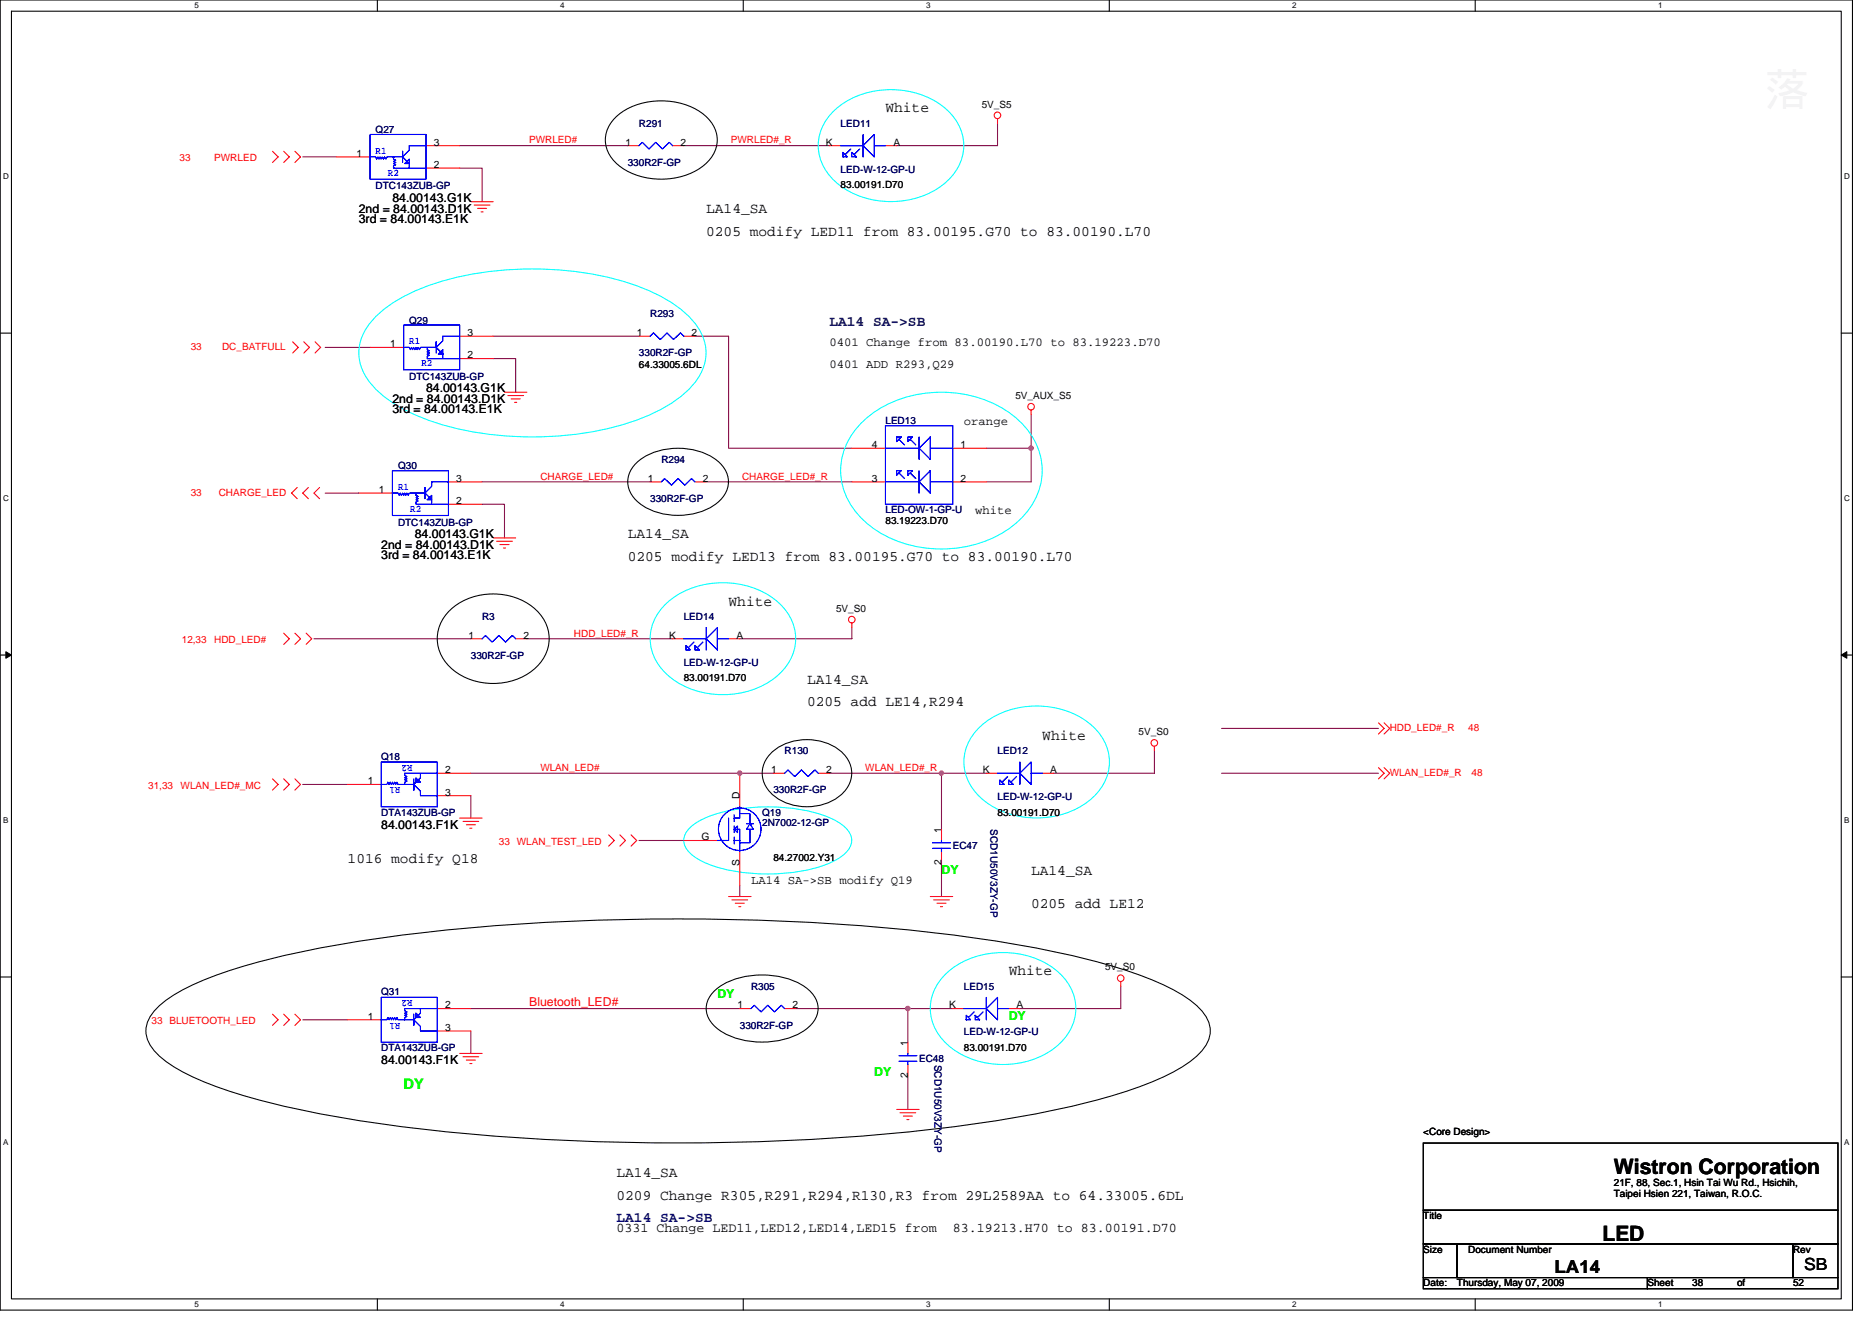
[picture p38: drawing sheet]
<svg xmlns="http://www.w3.org/2000/svg" width="297mm" height="210mm" viewBox="0 0 297 210" stroke-linecap="round" stroke-linejoin="round" font-family="sans-serif">
<defs><g id="words">
<g font-size="3.4">
<text x="256.1" y="186.2">Wistron Corporation</text>
<text x="254.3" y="196.9">LED</text>
</g>
<text font-size="2.8" x="246.7" y="202">LA14</text>
<text font-size="2.6" x="286.3" y="201.5">SB</text>
<g font-size="2.3">
<text x="140.5" y="17.8">White</text>
<text x="112.1" y="33.8">LA14_SA</text>
<text x="112.1" y="37.4">0205 modify LED11 from 83.00195.G70 to 83.00190.L70</text>
<text x="99.6" y="85.4">LA14_SA</text>
<text x="99.6" y="89">0205 modify LED13 from 83.00195.G70 to 83.00190.L70</text>
<text x="115.6" y="96.1">White</text>
<text x="128.1" y="112.1">0205 add LE14,R294</text>
<text x="128.1" y="108.5">LA14_SA</text>
<text x="165.4" y="117.4">White</text>
<text x="55.2" y="137">1016 modify Q18</text>
<text x="163.6" y="138.7">LA14_SA</text>
<text x="163.6" y="144.1">0205 add LE12</text>
<text x="160.1" y="154.7">White</text>
<text x="97.8" y="186.8">LA14_SA</text>
<text x="97.8" y="190.3">0209 Change R305,R291,R294,R130,R3 from 29L2589AA to 64.33005.6DL</text>
</g>
<text font-size="2.3" fill="#000040" x="131.6" y="51.7">LA14 SA-&gt;SB</text>
<text font-size="2.3" fill="#0f0" x="64" y="172.8">DY</text>
<text font-size="2.3" fill="#000080" x="97.8" y="194">LA14 SA-&gt;SB</text>
<g font-size="2.1">
<text x="97.8" y="195.5">0331 Change LED11,LED12,LED14,LED15 from</text>
<text x="151.2" y="195.5">83.19213.H70 to 83.00191.D70</text>
</g>
<g font-size="1.9">
<text x="56.9" y="33.8">2nd = 84.00143.D1K</text>
<text x="56.9" y="35.4">3rd = 84.00143.E1K</text>
<text x="62.3" y="32">84.00143.G1K</text>
<text x="131.6" y="54.9">0401 Change from 83.00190.L70 to 83.19223.D70</text>
<text x="131.6" y="58.5">0401 ADD R293,Q29</text>
<text x="62.3" y="64">2nd = 84.00143.D1K</text>
<text x="62.3" y="65.6">3rd = 84.00143.E1K</text>
<text x="67.6" y="62.2">84.00143.G1K</text>
<text x="152.9" y="67.4">orange</text>
<text x="154.7" y="81.6">white</text>
<text x="60.5" y="87.1">2nd = 84.00143.D1K</text>
<text x="60.5" y="88.7">3rd = 84.00143.E1K</text>
<text x="65.8" y="85.3">84.00143.G1K</text>
<text x="60.5" y="131.6">84.00143.F1K</text>
<text x="119.2" y="140.3">LA14 SA-&gt;SB modify Q19</text>
<text x="60.5" y="168.9">84.00143.F1K</text>
</g>
<g font-size="1.9" fill="#0f0">
<text x="149.4" y="138.7">DY</text>
<text x="113.8" y="158.3">DY</text>
<text x="160.1" y="161.8">DY</text>
<text x="138.7" y="170.7">DY</text>
</g>
<text font-size="1.9" fill="#f00" x="84" y="159.7">Bluetooth_LED#</text>
<g font-size="1.6">
<text x="155.8" y="17.1">5V_S5</text>
<text x="68.9" y="23.1">3</text>
<text x="99.2" y="23.1">1</text>
<text x="108" y="23.1">2</text>
<text x="131.1" y="23.1">K</text>
<text x="141.7" y="23.1">A</text>
<text x="56.6" y="24.9">1</text>
<text x="68.9" y="26.6">2</text>
<text x="133.4" y="29.9">83.00191.D70</text>
<text x="74.2" y="53.3">3</text>
<text x="101" y="53.3">1</text>
<text x="109.7" y="53.3">2</text>
<text x="61.9" y="55.1">1</text>
<text x="74.2" y="56.9">2</text>
<text x="101.4" y="58.3">64.33005.6DL</text>
<text x="161.1" y="63.3">5V_AUX_S5</text>
<text x="138.4" y="71.1">4</text>
<text x="152.4" y="71.1">1</text>
<text x="72.4" y="76.4">3</text>
<text x="102.8" y="76.4">1</text>
<text x="111.5" y="76.4">2</text>
<text x="138.4" y="76.4">3</text>
<text x="152.4" y="76.4">2</text>
<text x="60.1" y="78.2">1</text>
<text x="72.4" y="80">2</text>
<text x="140.5" y="83.2">83.19223.D70</text>
<text x="74.4" y="101.3">1</text>
<text x="83.1" y="101.3">2</text>
<text x="106.2" y="101.3">K</text>
<text x="116.9" y="101.3">A</text>
<text x="132.7" y="97.1">5V_S0</text>
<text x="108.5" y="108.1">83.00191.D70</text>
<text x="180.7" y="116.6">5V_S0</text>
<text x="58.4" y="124.4">1</text>
<text x="70.6" y="122.7">2</text>
<text x="122.4" y="122.7">1</text>
<text x="131.1" y="122.7">2</text>
<text x="156" y="122.7">K</text>
<text x="166.6" y="122.7">A</text>
<text x="70.6" y="126.2">3</text>
<text x="117.4" y="126.8" transform="rotate(-90 117.4 126.8)">D</text>
<text x="158.3" y="129.4">83.00191.D70</text>
<text x="111.3" y="133.3">G</text>
<text x="117.4" y="137.5" transform="rotate(-90 117.4 137.5)">S</text>
<text x="122.7" y="136.5">84.27002.Y31</text>
<text x="149.4" y="137.3" transform="rotate(-90 149.4 137.3)">2</text>
<text x="149.4" y="132.1" transform="rotate(-90 149.4 132.1)">1</text>
<text x="175.3" y="154">5V_S0</text>
<text x="58.4" y="161.8">1</text>
<text x="70.6" y="160">2</text>
<text x="117" y="160">1</text>
<text x="125.7" y="160">2</text>
<text x="150.6" y="160">K</text>
<text x="161.3" y="160">A</text>
<text x="70.6" y="163.6">3</text>
<text x="144" y="165.9" transform="rotate(-90 144 165.9)">1</text>
<text x="152.9" y="166.8">83.00191.D70</text>
<text x="144" y="171.1" transform="rotate(-90 144 171.1)">2</text>
<text x="225.8" y="180.1">&lt;Core Design&gt;</text>
<text x="256.1" y="188.1">21F, 88, Sec.1, Hsin Tai Wu Rd., Hsichih,</text>
<text x="256.1" y="189.9">Taipei Hsien 221, Taiwan, R.O.C.</text>
<text x="225.8" y="193.4">Title</text>
<text x="225.8" y="198.8">Size</text>
<text x="233" y="198.8">Document Number</text>
<text x="284.5" y="198.8">Rev</text>
<text x="225.8" y="204.1">Date:</text>
<text x="231.2" y="204.1">Thursday, May 07, 2009</text>
<text x="261.4" y="204.1">Sheet</text>
<text x="268.5" y="204.1">38</text>
<text x="275.6" y="204.1">of</text>
<text x="284.5" y="204.1">52</text>
</g>
<g font-size="1.6" fill="#000080">
<text x="59.6" y="21.1">Q27</text>
<text x="101.4" y="20.1">R291</text>
<text x="133.4" y="20.1">LED11</text>
<text x="99.6" y="26.3">330R2F-GP</text>
<text x="133.4" y="27.4">LED-W-12-GP-U</text>
<text x="59.6" y="30">DTC143ZUB-GP</text>
<text x="64.9" y="51.4">Q29</text>
<text x="103.2" y="50.3">R293</text>
<text x="101.4" y="56.5">330R2F-GP</text>
<text x="64.9" y="60.3">DTC143ZUB-GP</text>
<text x="140.5" y="67.2">LED13</text>
<text x="63.2" y="74.5">Q30</text>
<text x="104.9" y="73.4">R294</text>
<text x="63.2" y="83.4">DTC143ZUB-GP</text>
<text x="103.2" y="79.7">330R2F-GP</text>
<text x="140.5" y="81.4">LED-OW-1-GP-U</text>
<text x="76.5" y="98.3">R3</text>
<text x="108.5" y="98.3">LED14</text>
<text x="74.7" y="104.5">330R2F-GP</text>
<text x="108.5" y="105.6">LED-W-12-GP-U</text>
<text x="124.5" y="119.7">R130</text>
<text x="158.3" y="119.7">LED12</text>
<text x="60.5" y="120.5">Q18</text>
<text x="122.7" y="125.9">330R2F-GP</text>
<text x="60.5" y="129.4">DTA143ZUB-GP</text>
<text x="120.9" y="129.4">Q19</text>
<text x="120.9" y="131">2N7002-12-GP</text>
<text x="157.2" y="131.6" transform="rotate(90 157.2 131.6)">SCD1U50V3ZY-GP</text>
<text x="158.3" y="126.9">LED-W-12-GP-U</text>
<text x="151.2" y="134.8">EC47</text>
<text x="60.5" y="157.9">Q31</text>
<text x="119.2" y="157">R305</text>
<text x="152.9" y="157">LED15</text>
<text x="60.5" y="166.8">DTA143ZUB-GP</text>
<text x="117.4" y="163.2">330R2F-GP</text>
<text x="152.9" y="164.3">LED-W-12-GP-U</text>
<text x="145.8" y="168.6">EC48</text>
<text x="148.3" y="168.9" transform="rotate(90 148.3 168.9)">SCD1U50V3ZY-GP</text>
</g>
<g font-size="1.6" fill="#f00">
<text x="84" y="22.8">PWRLED#</text>
<text x="116" y="22.8">PWRLED#_R</text>
<text x="28.5" y="25.6">33</text>
<text x="34" y="25.6">PWRLED</text>
<text x="30.3" y="55.5">33</text>
<text x="35.2" y="55.5">DC_BATFULL</text>
<text x="85.7" y="76.1">CHARGE_LED#</text>
<text x="117.7" y="76.1">CHARGE_LED#_R</text>
<text x="30.3" y="78.8">33</text>
<text x="34.7" y="78.8">CHARGE_LED</text>
<text x="91.1" y="101">HDD_LED#_R</text>
<text x="28.8" y="102">12,33</text>
<text x="34" y="102">HDD_LED#</text>
<text x="220.5" y="115.9">HDD_LED#_R</text>
<text x="233" y="115.9">48</text>
<text x="23.5" y="125.2">31,33</text>
<text x="28.7" y="125.2">WLAN_LED#_MC</text>
<text x="85.7" y="122.3">WLAN_LED#</text>
<text x="137.3" y="122.3">WLAN_LED#_R</text>
<text x="220.5" y="123">WLAN_LED#_R</text>
<text x="233.5" y="123">48</text>
<text x="79.2" y="134">33 WLAN_TEST_LED</text>
<text x="24" y="162.5">33 BLUETOOTH_LED</text>
</g>
<g font-size="1.6" fill="#00f">
<text x="59.6" y="24.4">R1</text>
<text x="61.5" y="27.9">R2</text>
<text x="64.9" y="54.6">R1</text>
<text x="66.9" y="58.1">R2</text>
<text x="63.2" y="77.7">R1</text>
<text x="65.1" y="81.3">R2</text>
<text x="63.5" y="124.9" transform="rotate(180 63.5 124.9)">R1</text>
<text x="65.5" y="121.4" transform="rotate(180 65.5 121.4)">R2</text>
<text x="65.5" y="158.7" transform="rotate(180 65.5 158.7)">R2</text>
<text x="63.5" y="162.3" transform="rotate(180 63.5 162.3)">R1</text>
</g>
<g font-size="1.3">
<text x="30.8" y="1.3">5</text>
<text x="88.9" y="1.3">4</text>
<text x="147" y="1.3">3</text>
<text x="205" y="1.3">2</text>
<text x="263.1" y="1.3">1</text>
<text x=".5" y="28.4">D</text>
<text x="292.6" y="28.4">D</text>
<text x=".5" y="79.5">C</text>
<text x="292.6" y="79.5">C</text>
<text x=".5" y="130.6">B</text>
<text x="292.6" y="130.6">B</text>
<text x=".5" y="181.7">A</text>
<text x="292.6" y="181.7">A</text>
<text x="30.8" y="207.4">5</text>
<text x="88.9" y="207.4">4</text>
<text x="147" y="207.4">3</text>
<text x="205" y="207.4">2</text>
<text x="263.1" y="207.4">1</text>
</g>
</g></defs>
<path d="M0 0h293.9v207.9h-293.9zM1.8 1.8h290.4v204.3h-290.4z" fill="none" stroke="#000" stroke-width=".17"/>
<g fill="#fff">
<path d="M30.8 .2h.7v1.4h-.7z"/>
<path d="M30.8 206.3h.7v1.4h-.7z"/>
</g>
<path d="M59.9 0v1.8M59.9 206.1v1.8" fill="none" stroke="#000" stroke-width=".17"/>
<g fill="#fff">
<path d="M88.9 .2h.7v1.4h-.7z"/>
<path d="M88.9 206.3h.7v1.4h-.7z"/>
</g>
<path d="M117.9 0v1.8M117.9 206.1v1.8" fill="none" stroke="#000" stroke-width=".17"/>
<g fill="#fff">
<path d="M147 .2h.7v1.4h-.7z"/>
<path d="M147 206.3h.7v1.4h-.7z"/>
</g>
<path d="M176 0v1.8M176 206.1v1.8" fill="none" stroke="#000" stroke-width=".17"/>
<g fill="#fff">
<path d="M205 .2h.7v1.4h-.7z"/>
<path d="M205 206.3h.7v1.4h-.7z"/>
</g>
<path d="M234.1 0v1.8M234.1 206.1v1.8" fill="none" stroke="#000" stroke-width=".17"/>
<g fill="#fff">
<path d="M263.1 .2h.7v1.4h-.7z"/>
<path d="M263.1 206.3h.7v1.4h-.7z"/>
<path d="M.5 27.3h.9v1.4h-.9z"/>
<path d="M292.6 27.3h.9v1.4h-.9z"/>
<path d="M.5 78.4h.9v1.4h-.9z"/>
<path d="M292.6 78.4h.9v1.4h-.9z"/>
</g>
<path d="M0 52.9h1.8M292.2 52.9h1.7" fill="none" stroke="#000" stroke-width=".17"/>
<g fill="#fff">
<path d="M.5 129.5h.8v1.4h-.8z"/>
<path d="M292.6 129.5h.9v1.4h-.9z"/>
</g>
<path d="M0 103.9h1.8M292.2 103.9h1.7" fill="none" stroke="#000" stroke-width=".17"/>
<path d="M.9 103.4l.9 .5-.9 .5zM292.2 103.9l.8-.5v1z" fill="#000" stroke="#000" stroke-width=".16"/>
<g fill="#fff">
<path d="M.5 180.5h.8v1.4h-.8z"/>
<path d="M292.6 180.5h.9v1.4h-.9z"/>
</g>
<g fill="none" stroke="#000" stroke-width=".17">
<path d="M97.5 18.8a10.8 10.8 0 0 1 10-2.5 8.2 8.2 0 0 1 5.9 4.1 4.9 4.9 0 0 1-1.8 5.9 11.6 11.6 0 0 1-13.4 0 4.9 4.9 0 0 1-.7-7.5zM100.9 73.5a10.6 10.6 0 0 1 11-1.5 5.4 5.4 0 0 1 3.7 4.4 4.8 4.8 0 0 1-2.8 4.1 11 11 0 0 1-11.2-.6 4 4 0 0 1-.7-6.4zM71.2 97a10.3 10.3 0 0 1 14.1 0 6.1 6.1 0 0 1-.8 9.3 10.4 10.4 0 0 1-13.3-.6 6 6 0 0 1 0-8.7zM122.3 119.5a8.6 8.6 0 0 1 11.5 0 4.4 4.4 0 0 1-.7 6.9 8.7 8.7 0 0 1-10.8-.6 4.3 4.3 0 0 1 0-6.3zM0 155h1.8M24.9 160a22.1 22.1 0 0 1 7.2-4.4 100.4 100.4 0 0 1 19.7-5.4 328.1 328.1 0 0 1 61.6-4.4 308.4 308.4 0 0 1 50 4.4 100.5 100.5 0 0 1 19.7 5.4 22.1 22.1 0 0 1 7.2 4.4 4.6 4.6 0 0 1 0 7.1 22.2 22.2 0 0 1-7.2 4.4 100.5 100.5 0 0 1-19.7 5.4 327.7 327.7 0 0 1-61.6 4.4 307.8 307.8 0 0 1-50-4.4 100.4 100.4 0 0 1-19.7-5.4 22.1 22.1 0 0 1-7.2-4.4 4.6 4.6 0 0 1 0-7.1zM113.5 157.1a12.1 12.1 0 0 1 10-2.2 9 9 0 0 1 5.5 2.9 3.6 3.6 0 0 1-.6 5.1 12.1 12.1 0 0 1-10 2.2 8.9 8.9 0 0 1-5.5-2.9 3.6 3.6 0 0 1 .6-5.1zM292.2 155h1.7M225.8 197.4h5.4v5.3h-5.4zM225.8 181.4h65.8v10.6h-65.8zM225.8 192h65.8v5.4h-65.8zM231.2 197.4h53.3v5.3h-53.3z"/>
<path d="M284.5 197.4h7.1v5.3h-7.1zM225.8 202.7h35.6v1.8h-35.6zM261.4 202.7h30.2v1.8h-30.2z"/>
</g>
<g fill="none" stroke="#800040" stroke-width=".17">
<path d="M158.3 19.6v3.5h-16M48 24.9h5.4M72.9 23.1h26.7M72.9 26.7h3.6v5.3M108.5 23.1h23.1M51.6 55.1h7.1M78.3 56.9h3.5v5.3M78.3 53.3h23.1M110.3 53.3h5.3v17.8h19.6M51.6 78.2h5.3M76.5 76.5h26.7M112.1 76.5h23.1"/>
<path d="M163.6 65.8v5.3h-7.1M163.6 71.1v5.4h-7.1M76.5 80h3.5v5.3M135.2 99.6v1.7h-17.8M49.8 101.3h24.9M83.6 101.3h23.1M183.2 119.1v3.6h-16M193.8 115.6h24.9M48 124.5h7.2M74.7 126.2v3.6M101.4 133.4h7.1M122.7 122.7h-48"/>
<path d="M131.6 122.7h17.8v8.9M149.4 136.9v5.3M149.4 122.7h7.1M193.8 122.7h24.9M117.4 140.5v1.7M177.8 156.5v3.5h-16M48 161.8h7.2M74.7 163.6v3.5M74.7 160h42.7M126.3 160h17.8v5.4M144.1 170.7v5.3M144.1 160h7.1"/>
</g>
<g fill="#f0f" stroke="#f0f" stroke-width=".17">
<circle cx="149.4" cy="122.7" r=".35"/>
<circle cx="144" cy="160" r=".35"/>
<circle cx="117.4" cy="122.7" r=".35"/>
<circle cx="163.6" cy="71.1" r=".35"/>
</g>
<g fill="none" stroke="#f00" stroke-width=".17">
<path d="M158.3 18.8v.8M43.2 24l.9 .9-.9 .9M45 24l.9 .9-.9 .9M46.8 24l.9 .9-.9 .9M53.4 24.9h5.3M67.6 26.7h5.3M67.6 23.1h5.3M74.7 32h3.6M75.2 32.5h2.5M75.8 33.1h1.4M76.3 33.6h.4M99.6 23.1h1.8"/>
<path d="M106.7 23.1h1.8M131.6 23.1h1.8M140.5 23.1h1.8M46.4 54.2l.9 .9-.9 .9M48.2 54.2l.9 .9-.9 .9M50 54.2l.9 .9-.9 .9M58.7 55.1h5.3M72.9 56.9h5.4M72.9 53.3h5.4M101.4 53.3h1.8M108.5 53.3h1.8M47.2 77.3l-.9 .9 .9 .9"/>
<path d="M48.9 77.3l-.9 .9 .9 .9M50.7 77.3l-.9 .9 .9 .9M56.9 78.2h5.4M71.2 76.5h5.3M80 62.2h3.6M80.6 62.8h2.5M81.1 63.3h1.4M81.7 63.8h.3M103.2 76.5h1.7M110.3 76.5h1.8M135.2 76.5h5.3M135.2 71.1h5.3"/>
<path d="M151.2 76.5h5.3M151.2 71.1h5.3M163.6 65.1v.7M71.2 80h5.3M78.3 85.3h3.5M78.8 85.9h2.5M79.3 86.4h1.5M79.9 87h.3M135.2 98.8v.8M45 100.5l.9 .8-.9 .9M46.8 100.5l.9 .8-.9 .9M48.6 100.5l.9 .8-.9 .9"/>
<path d="M74.7 101.3h1.8M81.8 101.3h1.8M106.7 101.3h1.8M115.6 101.3h1.8M183.2 118.4v.7M218.7 114.7l.9 .9-.9 .9M219.6 114.7l.9 .9-.9 .9M43.2 123.6l.9 .9-.9 .8M45 123.6l.9 .9-.9 .8M46.8 123.6l.9 .9-.9 .8M55.2 124.5h5.3M69.4 122.7h5.3"/>
<path d="M69.4 126.2h5.3M72.9 129.8h3.6M73.5 130.3h2.5M74 130.9h1.4M74.5 131.4h.4M96.6 132.5l.9 .8-.9 .9M98.4 132.5l.8 .8-.8 .9M100.1 132.5l.9 .8-.9 .9M108.5 133.3h5.3M117.4 122.7v5.3M117.4 135.1v5.4M122.7 122.7h1.8"/>
<path d="M129.8 122.7h1.8M149.4 131.6v1.7M149.4 135.1v1.8M156.5 122.7h1.8M165.4 122.7h1.8M218.7 121.8l.9 .9-.9 .9M219.6 121.8l.9 .9-.9 .9M115.6 142.2h3.6M116.1 142.8h2.5M116.7 143.3h1.4M117.2 143.8h.4M147.6 142.2h3.6"/>
<path d="M148.1 142.8h2.5M148.7 143.3h1.4M149.2 143.8h.4M177.8 155.7v.8M43.2 160.9l.9 .9-.9 .9M45 160.9l.9 .9-.9 .9M46.8 160.9l.9 .9-.9 .9M55.2 161.8h5.3M69.4 160h5.3M69.4 163.6h5.3M72.9 167.1h3.6M73.5 167.7h2.5"/>
<path d="M74 168.2h1.4M74.5 168.7h.4M117.4 160h1.8M124.5 160h1.8M142.3 176h3.5M142.8 176.6h2.5M143.3 177.1h1.5M143.9 177.6h.3M144.1 165.4v1.7M144.1 168.9v1.8M151.2 160h1.7M160.1 160h1.7"/>
<circle cx="158.3" cy="18.3" r=".52"/>
<circle cx="163.6" cy="64.5" r=".52"/>
<circle cx="135.2" cy="98.3" r=".52"/>
<circle cx="183.2" cy="117.9" r=".52"/>
<circle cx="177.8" cy="155.2" r=".52"/>
</g>
<path d="M131.9 18a13.6 13.6 0 0 1 13.6-3.2 10.2 10.2 0 0 1 7.1 6.1 7.5 7.5 0 0 1-2.6 8.1 14 14 0 0 1-17.3 0 7.4 7.4 0 0 1-.8-11zM59.3 50.5a25.1 25.1 0 0 1 11.9-6.2 53.1 53.1 0 0 1 30.3 1.2 20.2 20.2 0 0 1 9 6.1 7.2 7.2 0 0 1-.9 9.8 25.2 25.2 0 0 1-11.9 6.3 52.9 52.9 0 0 1-30.2-1.2 20.2 20.2 0 0 1-9-6.1 7.3 7.3 0 0 1 .8-9.9zM136.5 67.3a18.3 18.3 0 0 1 16.3-4.8 16 16 0 0 1 11.1 7 10.2 10.2 0 0 1-1.6 12.5 18.4 18.4 0 0 1-16.4 4.8 16 16 0 0 1-11.1-7 10.2 10.2 0 0 1 1.7-12.5zM105.2 96.3a13.6 13.6 0 0 1 13.7-3.2 10.2 10.2 0 0 1 7 6 7.5 7.5 0 0 1-2.6 8.1 14 14 0 0 1-17.2 0 7.4 7.4 0 0 1-.9-10.9zM155 115.8a13.6 13.6 0 0 1 13.7-3.2 10.2 10.2 0 0 1 7 6.1 7.5 7.5 0 0 1-2.6 8.1 14 14 0 0 1-17.2 0 7.4 7.4 0 0 1-.9-11zM109.4 131.4a12.5 12.5 0 0 1 6.1-2.8 29.5 29.5 0 0 1 16.3 1.2 5.9 5.9 0 0 1 3.2 2.9 2.81 2.81 0 0 1-1.4 3.1 19.6 19.6 0 0 1-10.1 2.8 26.6 26.6 0 0 1-11.6-1.7 5.9 5.9 0 0 1-3.3-2.9 2.54 2.54 0 0 1 .8-2.6zM149.7 154.9a13.6 13.6 0 0 1 13.6-3.2 10.2 10.2 0 0 1 7.1 6.1 7.5 7.5 0 0 1-2.6 8.1 14 14 0 0 1-17.3 0 7.4 7.4 0 0 1-.8-11z" fill="none" stroke="#0ff" stroke-width=".17"/>
<g fill="none" stroke="#00f" stroke-width=".17">
<path d="M58.7 24.9h.9l.2 .4 .2-.4 .1 .4 .2-.4 .2 .4 .2-.4 .2 .4 .1-.4 .2 .4 .2-.4h2.5v-.9v1.8M58.7 21.3h8.9v7.1h-8.9zM62.4 24.9v.4l.4 .1-.4 .2 .4 .2-.4 .2 .4 .1-.4 .2v.4h2.5M64.2 26l.7-.7v.7zM67.6 23.1h-2.7v.7l-1 1.1 1 1.1v.7h2.7M101.4 23.1l.5-.5 1.1 1 1.1-1 1 1 1.1-1 .5 .5M133.4 23.1h3.4M133.7 24.2l.7 .7h-.7zM135 23.6l-.9 .9M135.2 24.2l.7 .7h-.7zM136.4 23.6l-.9 .9M136.9 23.1l1.8-1.8v3.6z"/>
<path d="M136.9 21.3v3.6M138.7 23.1h1.8M64 55.1h.9l.2 .4 .2-.4 .2 .4 .2-.4 .1 .4 .2-.4 .2 .4 .2-.4 .1 .4 .2-.4h2.5v-.9v1.8M64 51.6h8.9v7.1h-8.9zM67.8 55.1v.4l.3 .1-.3 .2 .3 .2-.3 .2 .3 .2-.3 .1v.4h2.5M69.6 56.2l.7-.7v.7zM72.9 53.3h-2.6v.8l-1.1 1 1.1 1.1v.7h2.6M103.2 53.3l.5-.5 1.1 1.1 1-1.1 1.1 1.1 1.1-1.1 .5 .5M62.3 78.2h.9l.1 .4 .2-.4 .2 .4 .2-.4 .1 .4 .2-.4 .2 .4 .2-.4 .2 .4 .1-.4h2.5v-.9v1.8M62.3 74.7h8.9v7.1h-8.9zM66 78.2v.4l.4 .2-.4 .2 .4 .1-.4 .2 .4 .2-.4 .2v.3h2.5M67.8 79.3l.7-.7v.7z"/>
<path d="M71.2 76.5h-2.7v.7l-1.1 1 1.1 1.1v.7h2.7M104.9 76.5l.6-.6 1 1.1 1.1-1.1 1.1 1.1 1-1.1 .6 .6M140.5 67.6h10.7v12.4h-10.7zM140.5 71.1h5.3M140.5 76.5h5.3M142.3 69.3h.7l-.7 .8zM142.3 74.7h.7l-.7 .7zM142.6 69.7l.9 .9M142.6 75l.9 .9M144.1 69.3h.7l-.7 .8zM144.1 74.7h.7l-.7 .7zM144.4 69.7l.9 .9"/>
<path d="M144.4 75l.9 .9M145.8 71.1l1.8-1.8v3.6zM145.8 69.3v3.6M145.8 74.7v3.5M147.6 71.1h3.6M147.6 76.5h3.6M147.6 74.7v3.5l-1.8-1.7zM112.1 99.6v3.5M76.5 101.3l.5-.5 1.1 1.1 1.1-1.1 1 1.1 1.1-1.1 .5 .5M108.5 101.3h3.4M108.9 102.4l.7 .7h-.7zM110.1 101.9l-.9 .9"/>
<path d="M110.3 102.4l.7 .7h-.7zM111.5 101.9l-.9 .9M112.1 101.3l1.7-1.7v3.5zM113.8 101.3h1.8M60.5 120.9h8.9v7.1h-8.9zM65.7 123.6v1.7v-.8h-2.5l-.2-.4-.2 .4-.2-.4-.2 .4-.1-.4-.2 .4-.2-.4-.2 .4-.2-.4-.1 .4h-.9M66 123.4l.7 .7h-.7zM66.7 122.7h-2.5v.3l.4 .2-.4 .2 .4 .2-.4 .1 .4 .2-.4 .2v.4M69.4 122.7h-2.7v.7l-1 1.1 1 1v.7h2.7M115.6 129.8v3.5h-1.8M116.5 133.3h.9v1.8M116.5 131.6h.9v1.7"/>
<path d="M116.5 129.3v1M116.5 131v1.1M116.5 132.8v1.1M117 131v1.1l-.5-.5zM117.4 128v1.8h-.9M117.4 129.1h1.6v1.6h.5h-1.1M119 130.7l.5 .9h-1.1zM119 131.6v2.1h-1.6M124.5 122.7l.5-.5 1.1 1 1.1-1 1 1 1.1-1 .5 .5M148 133.7h2.8M148 134.6h2.8M149.4 133.3v.4"/>
<path d="M149.4 134.6v.5M158.3 122.7h3.4M158.6 123.7l.7 .8h-.7zM159.9 123.2l-.9 .9M160.1 123.7l.7 .8h-.7zM161.3 123.2l-.9 .9M161.8 122.7l1.8-1.8v3.6zM161.8 120.9v3.6M163.6 122.7h1.8M60.5 158.2h8.9v7.2h-8.9zM156.5 158.2v3.6M65.7 160.9v1.8v-.9h-2.5l-.2-.4-.2 .4-.2-.4-.2 .4-.1-.4-.2 .4-.2-.4-.2 .4-.2-.4-.1 .4h-.9"/>
<path d="M66 160.7l.7 .7h-.7zM66.7 160h-2.5v.4l.4 .1-.4 .2 .4 .2-.4 .2 .4 .2-.4 .1v.4M69.4 160h-2.7v.7l-1 1.1 1 1.1v.7h2.7M119.2 160l.5-.5 1.1 1 1-1 1.1 1 1.1-1 .5 .5M142.6 167.5h2.9M142.6 168.4h2.9M144.1 167.1v.4M144.1 168.4v.5M152.9 160h3.4M153.3 161.1l.7 .7h-.7zM154.6 160.5l-.9 .9M154.7 161.1l.7 .7h-.7z"/>
<path d="M156 160.5l-.9 .9M156.5 160l1.8-1.8v3.6zM158.3 160h1.8"/>
<circle cx="117.4" cy="131.6" r="3.4"/>
</g>
<use href="#words"/>
</svg>
